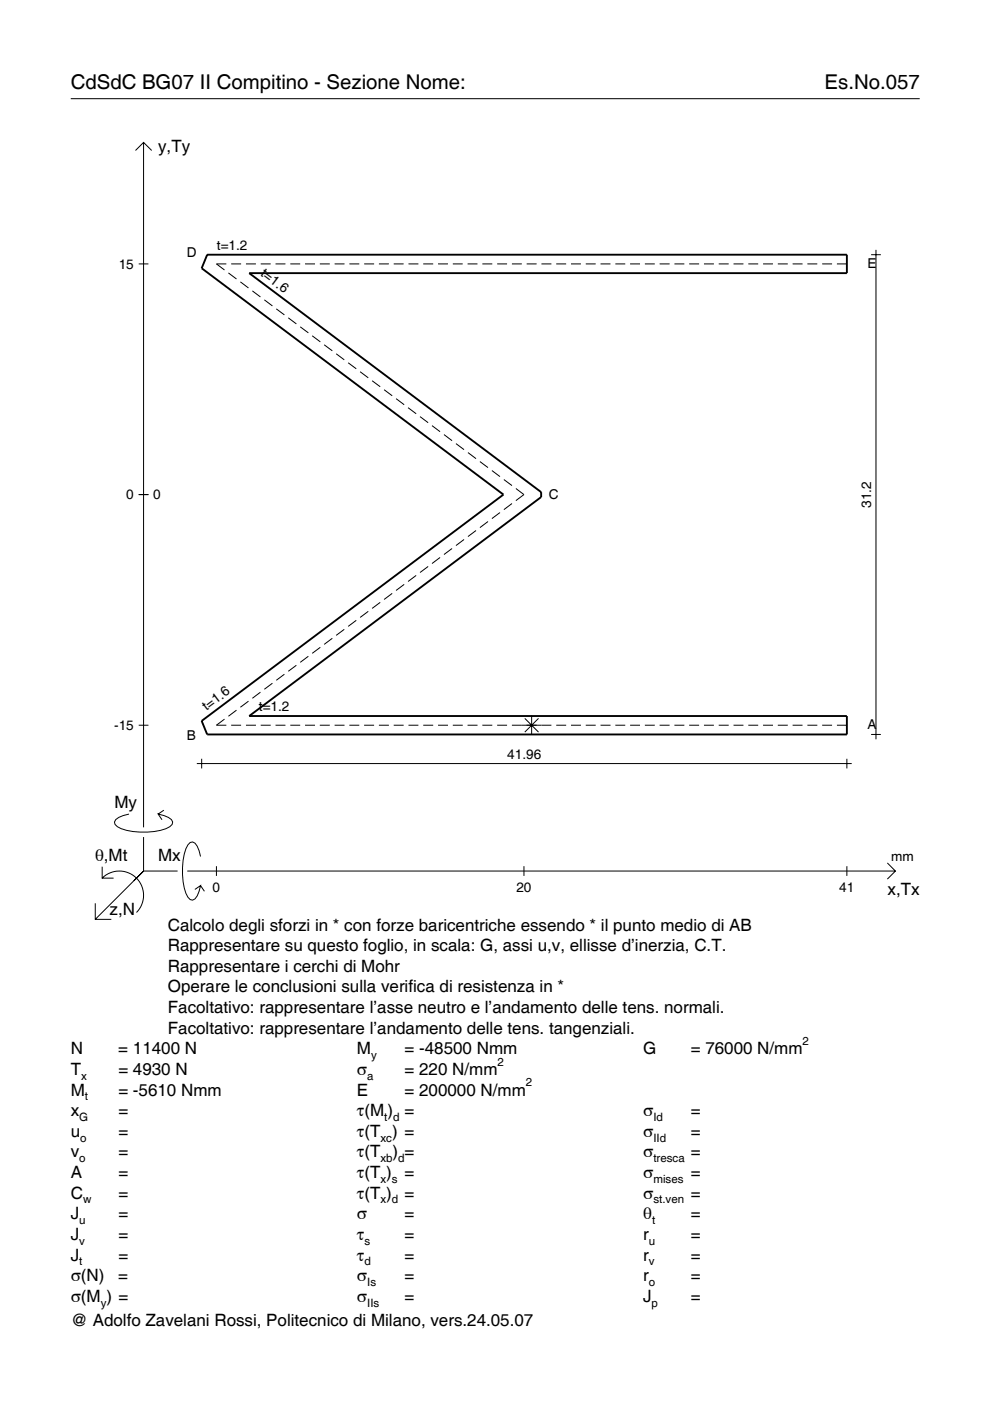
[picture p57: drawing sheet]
<svg xmlns="http://www.w3.org/2000/svg" width="210mm" height="297mm" viewBox="0 0 210 297" stroke-linecap="round" stroke-linejoin="round" font-family="sans-serif">
<defs><g id="words">
<g font-size="4.3">
<text x="15" y="18.9">CdSdC BG07 II Compitino - Sezione Nome:</text>
<text x="174.8" y="18.9">Es.No.057</text>
</g>
<g font-size="3.6">
<text x="33.5" y="32.3">y,Ty</text>
<text x="24.3" y="171.3">My</text>
<text x="20.1" y="182.6">θ,Mt</text>
<text x="33.5" y="182.6">Mx</text>
<text x="188.2" y="189.8">x,Tx</text>
<text x="23.2" y="193.9">z,N</text>
<text x="35.6" y="197.3">Calcolo degli sforzi in * con forze baricentriche essendo * il punto medio di AB</text>
<text x="35.6" y="201.7">Rappresentare su questo foglio, in scala: G, assi u,v, ellisse d’inerzia, C.T.</text>
<text x="35.6" y="206">Rappresentare i cerchi di Mohr</text>
<text x="35.6" y="210.4">Operare le conclusioni sulla verifica di resistenza in *</text>
<text x="35.6" y="214.8">Facoltativo: rappresentare l’asse neutro e l’andamento delle tens. normali.</text>
<text x="35.6" y="219.2">Facoltativo: rappresentare l’andamento delle tens. tangenziali.</text>
<text x="15" y="223.5">N</text>
<text x="15" y="227.9">T</text>
<text x="25.1" y="223.5">= 11400 N</text>
<text x="25.1" y="227.9">= 4930 N</text>
<text x="75.7" y="227.9">σ</text>
<text x="75.7" y="223.5">M</text>
<text x="85.8" y="223.5">= -48500 Nmm</text>
<text x="85.8" y="227.9">= 220 N/mm</text>
<text x="136.4" y="223.5">G</text>
<text x="146.5" y="223.5">= 76000 N/mm</text>
<text x="15" y="232.3">M</text>
<text x="25.1" y="232.3">= -5610 Nmm</text>
<text x="75.7" y="232.3">E</text>
<text x="85.8" y="232.3">= 200000 N/mm</text>
<text x="15" y="236.7">x</text>
<text x="25.1" y="236.7">=</text>
<text x="75.7" y="236.7">τ(M ) =</text>
<text x="136.4" y="236.7">σ</text>
<text x="146.5" y="236.7">=</text>
<text x="15" y="241">u</text>
<text x="15" y="245.4">v</text>
<text x="25.1" y="241">=</text>
<text x="25.1" y="245.4">=</text>
<text x="75.7" y="241">τ(T ) =</text>
<text x="75.7" y="245.4">τ(T</text>
<text x="83.3" y="245.4">) =</text>
<text x="136.4" y="241">σ</text>
<text x="136.4" y="245.4">σ</text>
<text x="146.5" y="241">=</text>
<text x="146.5" y="245.4">=</text>
<text x="15" y="249.8">A</text>
<text x="25.1" y="249.8">=</text>
<text x="75.7" y="249.8">τ(T )</text>
<text x="85.8" y="249.8">=</text>
<text x="136.4" y="249.8">σ</text>
<text x="146.5" y="249.8">=</text>
<text x="15" y="254.2">C</text>
<text x="25.1" y="254.2">=</text>
<text x="75.7" y="254.2">τ(T )</text>
<text x="85.8" y="254.2">=</text>
<text x="136.4" y="254.2">σ</text>
<text x="146.5" y="254.2">=</text>
<text x="15" y="258.5">J</text>
<text x="15" y="262.9">J</text>
<text x="25.1" y="258.5">=</text>
<text x="25.1" y="262.9">=</text>
<text x="75.7" y="258.5">σ</text>
<text x="75.7" y="262.9">τ</text>
<text x="85.8" y="258.5">=</text>
<text x="85.8" y="262.9">=</text>
<text x="136.4" y="258.5">θ</text>
<text x="136.4" y="262.9">r</text>
<text x="146.5" y="258.5">=</text>
<text x="146.5" y="262.9">=</text>
<text x="15" y="267.3">J</text>
<text x="25.1" y="267.3">=</text>
<text x="75.7" y="267.3">τ</text>
<text x="85.8" y="267.3">=</text>
<text x="136.4" y="267.3">r</text>
<text x="146.5" y="267.3">=</text>
<text x="15" y="271.7">σ(N)</text>
<text x="25.1" y="271.7">=</text>
<text x="75.7" y="271.7">σ</text>
<text x="85.8" y="271.7">=</text>
<text x="136.4" y="271.7">r</text>
<text x="146.5" y="271.7">=</text>
<text x="15" y="276">σ(M ) =</text>
<text x="15" y="281.2">@ Adolfo Zavelani Rossi, Politecnico di Milano, vers.24.05.07</text>
<text x="75.7" y="276">σ</text>
<text x="85.8" y="276">=</text>
<text x="136.4" y="276">J</text>
<text x="146.5" y="276">=</text>
</g>
<g font-size="2.9">
<text x="46" y="53">t=1.2</text>
<text x="25.2" y="57">15</text>
<text x="39.6" y="54.6">D</text>
<text x="55.1" y="58.3" transform="rotate(37 55.1 58.3)">t=1.6</text>
<text x="183.9" y="56.9">E</text>
<text x="26.8" y="105.9">0</text>
<text x="32.5" y="105.9">0</text>
<text x="116.4" y="105.8">C</text>
<text x="184.7" y="107.7" transform="rotate(-90 184.7 107.7)">31.2</text>
<text x="24.2" y="154.8">-15</text>
<text x="43.8" y="150.8" transform="rotate(-37 43.8 150.8)">t=1.6</text>
<text x="54.9" y="150.8">t=1.2</text>
<text x="183.9" y="154.7">A</text>
<text x="39.6" y="157">B</text>
<text x="107.6" y="160.9">41.96</text>
<text x="189" y="182.6">mm</text>
<text x="45.1" y="189.1">0</text>
<text x="109.5" y="189.1">20</text>
<text x="178" y="189.1">41</text>
</g>
<g font-size="2.4">
<text x="170.2" y="221.5">2</text>
<text x="78.7" y="224.5">y</text>
<text x="105.5" y="225.9">2</text>
<text x="17.2" y="228.9">x</text>
<text x="18" y="233.3">t</text>
<text x="77.9" y="228.9">a</text>
<text x="111.5" y="230.3">2</text>
<text x="16.8" y="237.7">G</text>
<text x="81.5" y="237.7">t d</text>
<text x="138.5" y="237.7">Id</text>
<text x="17" y="242">o</text>
<text x="80.7" y="242">xc</text>
<text x="138.5" y="242">IId</text>
<text x="16.8" y="246.4">o</text>
<text x="80.7" y="246.4">xb d</text>
<text x="80.7" y="250.8">x s</text>
<text x="138.5" y="246.4">tresca</text>
<text x="138.5" y="250.8">mises</text>
<text x="17.6" y="255.2">w</text>
<text x="80.7" y="255.2">x d</text>
<text x="138.5" y="255.2">st.ven</text>
<text x="16.8" y="259.5">u</text>
<text x="16.8" y="263.9">v</text>
<text x="77.3" y="263.9">s</text>
<text x="137.6" y="263.9">u</text>
<text x="138.2" y="259.5">t</text>
<text x="16.8" y="268.3">t</text>
<text x="77.3" y="268.3">d</text>
<text x="137.6" y="268.3">v</text>
<text x="77.9" y="272.7">Is</text>
<text x="137.6" y="272.7">o</text>
<text x="21.4" y="277">y</text>
<text x="77.9" y="277">IIs</text>
<text x="138.2" y="277">p</text>
</g>
</g></defs>
<g fill="none" stroke="#000" stroke-width=".21">
<path d="M15 20.9h180M28.7 31.9l1.7-1.7 1.8 1.7M30.4 30.2v145.2M29.4 56h2.1M48 56h-2.1l1.7 1.2M48.4 57.9l1.7 1.3M49 56h2.1M51 59.8l1.7 1.3M52.1 56h2.2M55.3 56h2.1M58.4 56h2.1M61.5 56h2.1"/>
<path d="M64.7 56h2.1M67.8 56h2.1M70.9 56h2.1M74.1 56h2.1M77.2 56h2.1M80.3 56h2.1M83.5 56h2.1M86.6 56h2.1M89.7 56h2.1M92.9 56h2.1M96 56h2.1M99.1 56h2.1"/>
<path d="M102.3 56h2.1M105.4 56h2.1M108.5 56h2.1M111.7 56h2.1M114.8 56h2.1M117.9 56h2.1M121.1 56h2.1M124.2 56h2.1M127.3 56h2.1M130.5 56h2.1M133.6 56h2.1M136.7 56h2.1"/>
<path d="M139.9 56h2.1M143 56h2.1M146.1 56h2.1M149.3 56h2.1M152.4 56h2.1M155.5 56h2.1M158.7 56h2.1M161.8 56h2.1M164.9 56h2.1M168.1 56h2.1M171.2 56h2.1M174.3 56h2.1"/>
<path d="M177.4 56h2.2M184.7 54h2.1M185.7 53v103.8M53.5 61.7l1.7 1.3M56 63.6l1.8 1.3M58.6 65.5l1.7 1.3M61.1 67.4l1.7 1.3M63.7 69.3l1.7 1.3M66.2 71.2l1.7 1.3M68.7 73.1l1.8 1.3M71.3 75l1.7 1.3M73.8 76.9l1.7 1.3"/>
<path d="M76.4 78.8l1.7 1.3M78.9 80.7l1.7 1.3M81.4 82.6l1.8 1.3M84 84.5l1.7 1.3M86.5 86.4l1.7 1.3M89.1 88.3l1.7 1.3M91.6 90.2l1.7 1.3M94.1 92.1l1.7 1.3M96.7 94.1l1.7 1.2M99.2 96l1.7 1.2M101.8 97.9l1.7 1.2M104.3 99.8l1.7 1.3"/>
<path d="M29.4 104.9h2.1M93.3 118.2l-1.7 1.3M95.8 116.3l-1.7 1.3M98.4 114.4l-1.7 1.3M100.9 112.5l-1.7 1.3M103.5 110.6l-1.7 1.3M106 108.7l-1.7 1.3M106.8 101.7l1.7 1.3M108.5 106.8l-1.7 1.3M109.4 103.6l1.7 1.3-1.7 1.2M65.4 139.1l-1.7 1.3M67.9 137.2l-1.7 1.3"/>
<path d="M70.5 135.3l-1.8 1.3M73 133.4l-1.7 1.3M75.5 131.5l-1.7 1.3M78.1 129.6l-1.7 1.3M80.6 127.7l-1.7 1.3M83.2 125.8l-1.8 1.3M85.7 123.9l-1.7 1.3M88.2 122l-1.7 1.3M90.8 120.1l-1.7 1.3M29.4 153.8h2.1M47.6 152.5l-1.7 1.3h2.1M49 153.8h2.1"/>
<path d="M50.1 150.6l-1.7 1.3M52.1 153.8h2.2M52.7 148.7l-1.7 1.3M55.2 146.8l-1.7 1.3M55.3 153.8h2.1M57.8 144.9l-1.8 1.2M58.4 153.8h2.1M60.3 143l-1.7 1.2M61.5 153.8h2.1M62.8 141.1l-1.7 1.2M64.7 153.8h2.1M67.8 153.8h2.1"/>
<path d="M70.9 153.8h2.1M74.1 153.8h2.1M77.2 153.8h2.1M80.3 153.8h2.1M83.5 153.8h2.1M86.6 153.8h2.1M89.7 153.8h2.1M92.9 153.8h2.1M96 153.8h2.1M99.1 153.8h2.1M102.3 153.8h2.1M105.4 153.8h2.1"/>
<path d="M108.5 153.8h8.4M111.3 152.3l2.9 2.9M112.7 151.7v4.1M114.2 152.3l-2.9 2.9M117.9 153.8h2.1M121.1 153.8h2.1M124.2 153.8h2.1M127.3 153.8h2.1M130.5 153.8h2.1M133.6 153.8h2.1M136.7 153.8h2.1M139.9 153.8h2.1"/>
<path d="M143 153.8h2.1M146.1 153.8h2.1M149.3 153.8h2.1M152.4 153.8h2.1M155.5 153.8h2.1M158.7 153.8h2.1M161.8 153.8h2.1M164.9 153.8h2.1M168.1 153.8h2.1M171.2 153.8h2.1M174.3 153.8h2.1M177.4 153.8h2.2"/>
<path d="M184.7 155.7h2.1M27.3 172.6a3.6 3.6 0 0 0-3 1.7l.1 .5a5.7 5.7 0 0 0 3.8 1.5 13.3 13.3 0 0 0 7.8-1l.5-.5 .1-.5a3.6 3.6 0 0 0-3.1-1.7l.8 1.2M30.4 177.5v7.2M34.7 171.8l-1.2 .8M41.7 161.9h138.9M42.8 160.9v2M179.6 160.9v2M20.2 191.5v3.4h3.4M21.7 186.2a5.1 5.1 0 0 1 7.2 0 5.1 5.1 0 0 1 0 7.3M21.7 183.8v2.4h2.4M30.4 184.7l-10.2 10.2M30.4 184.7l-2 2"/>
<path d="M30.4 184.7h7.2M39.7 184.7h150.1M42.5 181.6a3.6 3.6 0 0 0-1.7-3.1l-.5 .1a5.7 5.7 0 0 0-1.5 3.8 13.3 13.3 0 0 0 1 7.8l.5 .5 .5 .2a3.6 3.6 0 0 0 1.7-3.1l-1.2 .8M42.5 187.8l.8 1.2M45.9 183.7v2M111.1 183.7v2M179.6 183.7v2M188.1 183l1.7 1.7-1.7 1.7"/>
</g>
<path d="M43.9 54h135.7v3.9h-126.8l61.9 46.4v1.1l-61.9 46.4h126.8v3.9h-135.7l-1.1-2.8 63.9-48-63.9-48z" fill="none" stroke="#000" stroke-width=".4"/>
<use href="#words"/>
</svg>
